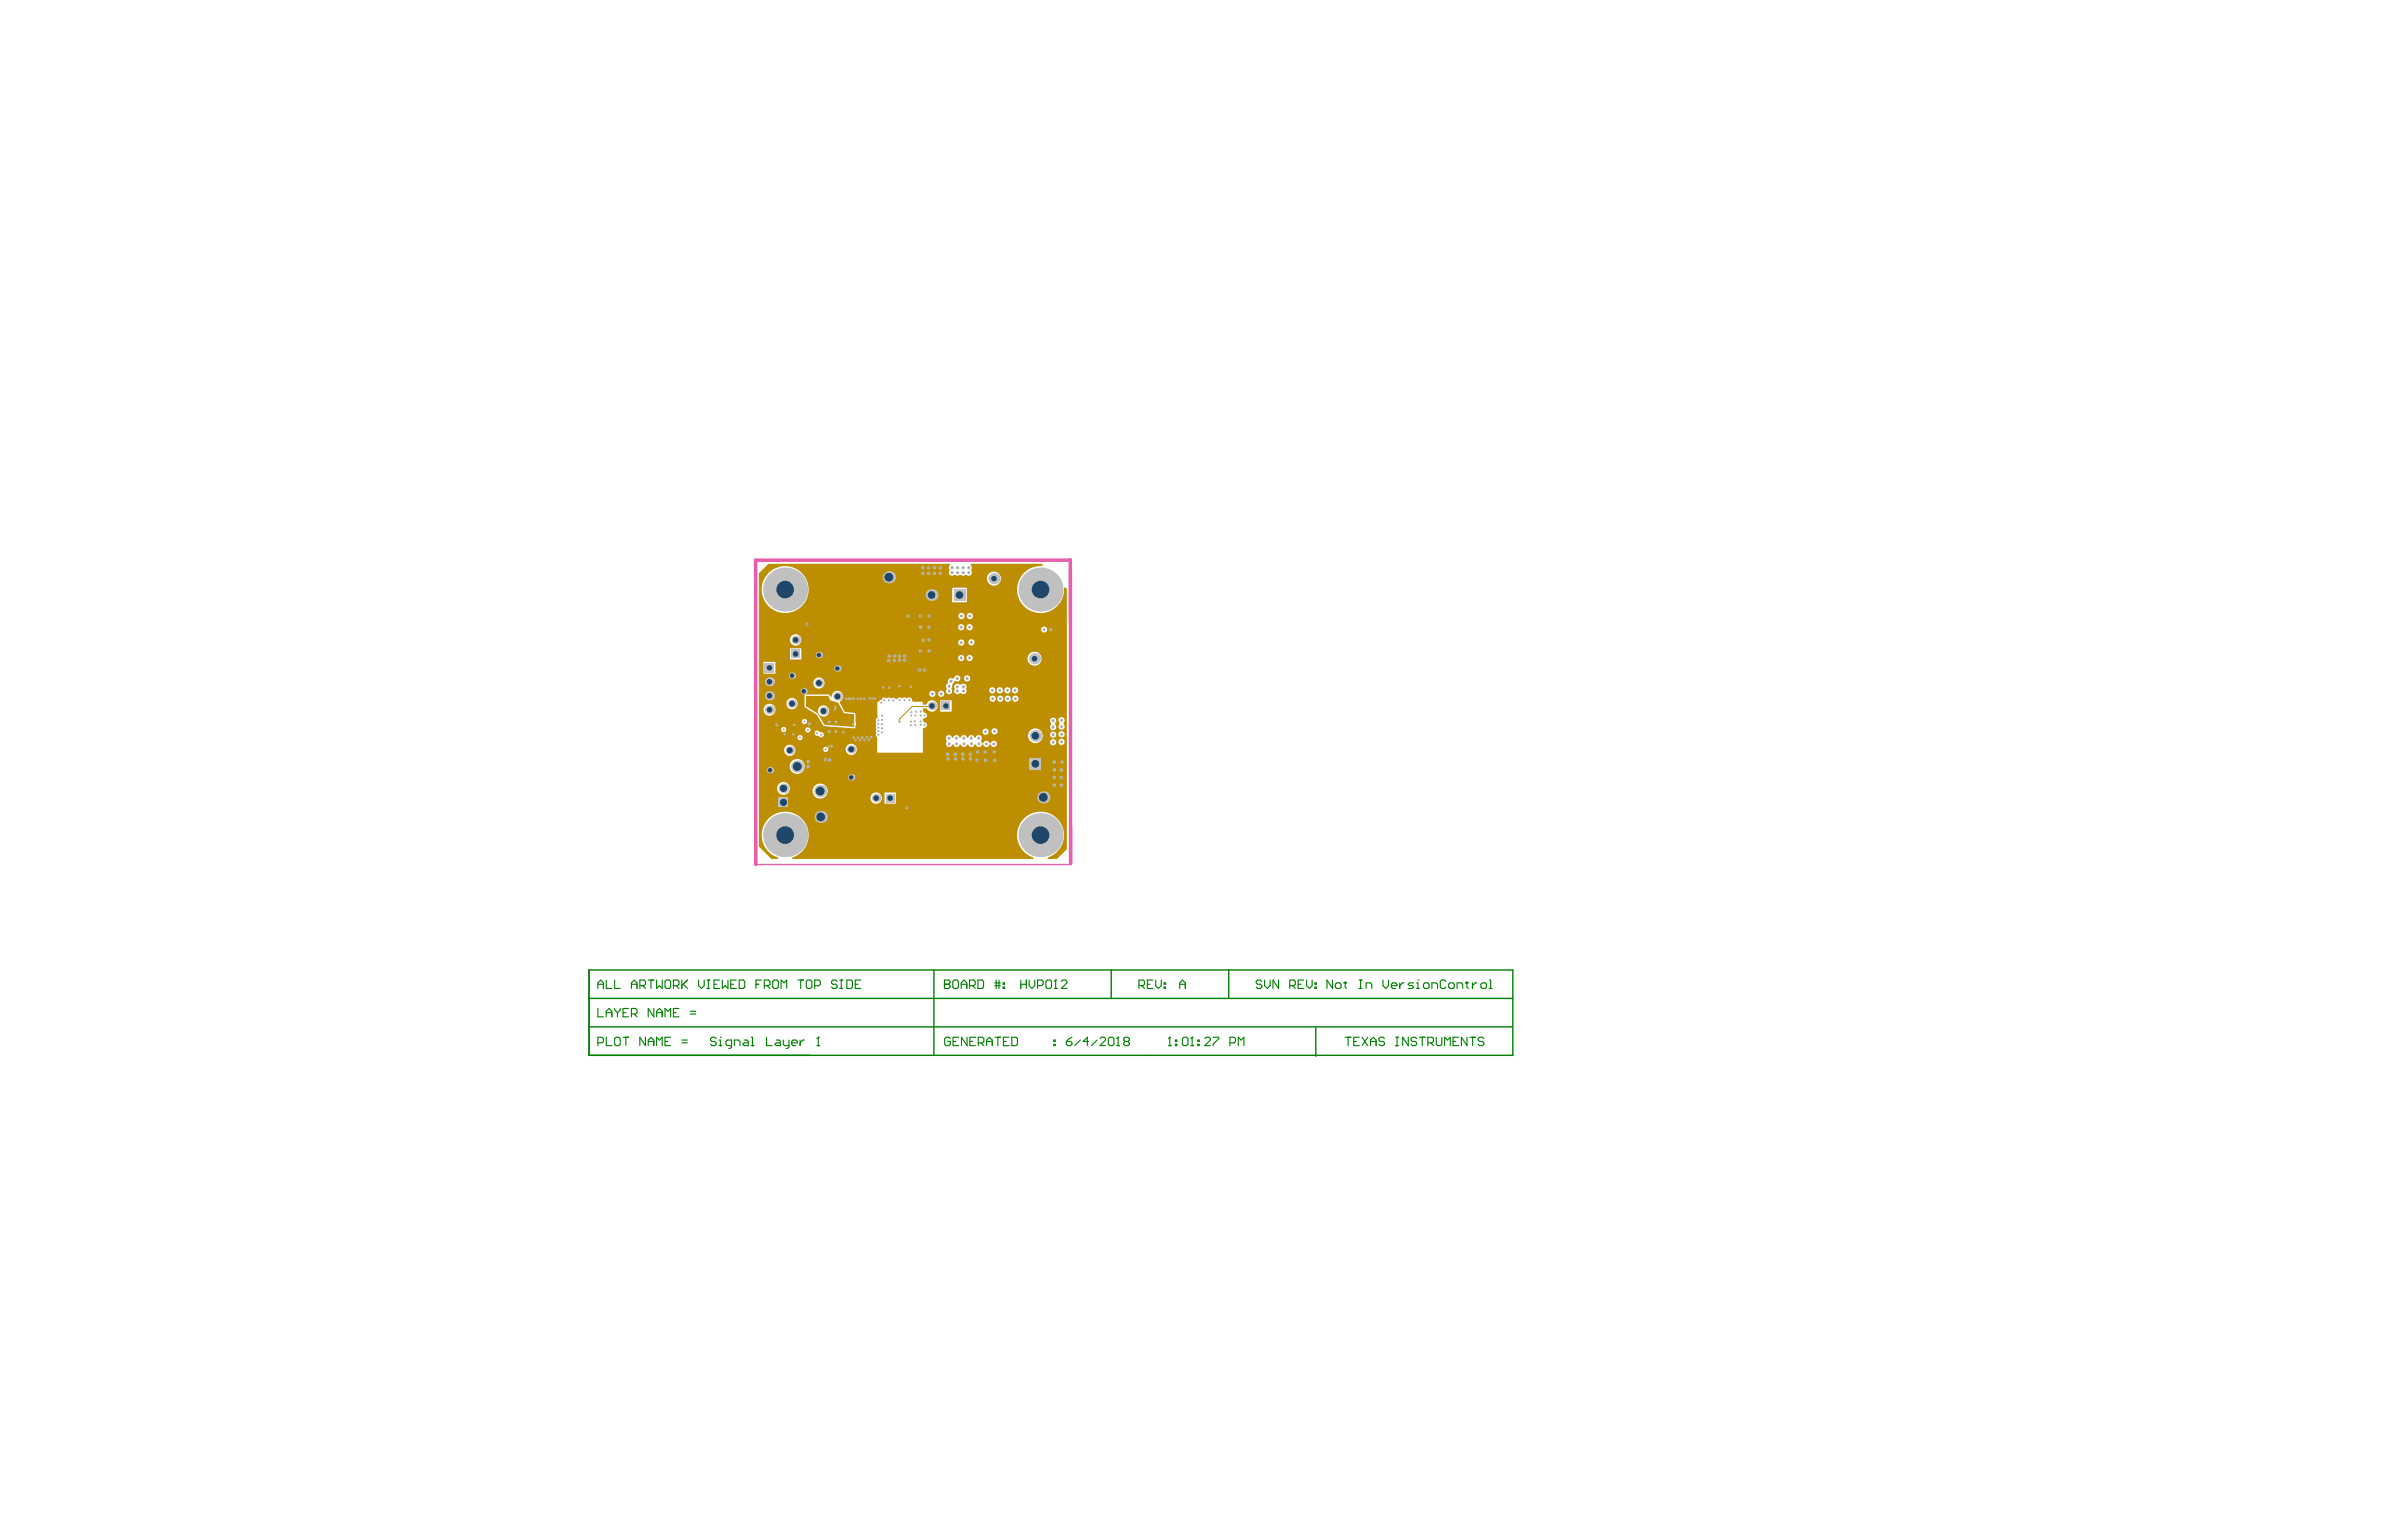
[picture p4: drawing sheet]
<svg xmlns="http://www.w3.org/2000/svg" width="432mm" height="279mm" viewBox="0 0 432 279" stroke-linecap="round" stroke-linejoin="round" font-family="sans-serif">
<path d="M194.1 156.6l-.1-55.1-57 .1v55.2" fill="none" stroke="#e85dac" stroke-width=".63"/>
<path d="M137 156.8h56.7" fill="none" stroke="#e85dac" stroke-width=".25"/>
<path d="M106.8 175.9h167.4v15.4h-167.4zM169.3 175.9v15.4M201.4 175.9v5.1M222.7 175.9v5.1M106.8 186.2h167.4M106.8 181h167.4M238.5 186.4v5.1" fill="none" stroke="#008000" stroke-width=".25"/>
<g fill="none" stroke="#008000" stroke-width=".2">
<path d="M108.4 178.5h1M108.4 179.2v-1l.5-.5 .5 .5v1M109.9 177.7v1.5h1M111.4 177.7v1.5h1M114.5 178.5h1M114.5 179.2v-1l.5-.5 .5 .5v1M116 178.7h.7l.3-.2v-.5l-.3-.3h-.7v1.5M116.5 178.7l.5 .5M117.5 177.7h1M118 177.7v1.5M119 177.7v1.5l.5-.5 .5 .5v-1.5M120.8 177.7h.5l.3 .3v1l-.3 .2h-.5l-.2-.2v-1z"/>
<path d="M122.1 178.7h.7l.3-.2v-.5l-.3-.3h-.7v1.5M122.6 178.7l.5 .5M123.6 177.7v1.5M123.8 178.5l.8 .7M124.6 177.7l-1 1M126.6 177.7v1l.5 .5 .6-.5v-1M128.2 179.2h.5M128.2 177.7h.5M128.4 177.7v1.5M129.4 178.5h.5M130.4 177.7h-1v1.5h1M130.9 177.7v1.5l.6-.5 .5 .5v-1.5"/>
<path d="M132.5 178.5h.5M133.5 177.7h-1v1.5h1M134 177.7h.8l.2 .3v1l-.2 .2h-.8zM137 178.5h.5M138 177.7h-1v1.5M138.6 178.7h.7l.3-.2v-.5l-.3-.3h-.7v1.5M139.1 178.7l.5 .5M140.3 177.7h.5l.3 .3v1l-.3 .2h-.5l-.2-.2v-1zM141.6 179.2v-1.5l.5 .5 .5-.5v1.5M144.6 177.7h1.1M145.1 177.7v1.5M146.2 178l.2-.3h.5l.3 .3v1l-.3 .2h-.5l-.2-.2z"/>
<path d="M147.7 178.7h.7l.3-.2v-.5l-.3-.3h-.7v1.5M151.7 178l-.2-.3h-.5l-.3 .3v.2l.3 .3h.5l.2 .2v.3l-.2 .2h-.5l-.3-.2M152.2 179.2h.6M152.2 177.7h.6M152.5 177.7v1.5M153.5 177.7h.8l.2 .3v1l-.2 .2h-.8zM155 178.5h.5M156.1 177.7h-1.1v1.5h1.1M171.2 178.5h.1M171.2 177.7h.8l.2 .3v.2l-.2 .3 .2 .2v.3l-.2 .2h-.8zM171.2 178.5h.8M172.7 178l.3-.3h.5l.2 .3v1l-.2 .2h-.5l-.3-.2z"/>
<path d="M174.2 178.5h1.1M174.2 179.2v-1l.5-.5 .6 .5v1M175.8 178.7h.7l.3-.2v-.5l-.3-.3h-.7v1.5M176.3 178.7l.5 .5M177.3 177.7h.7l.3 .3v1l-.3 .2h-.7zM180.3 178.2h1M180.3 178.7h1M180.6 177.7v1.5M181.1 177.7v1.5M181.9 179h.2v.2h-.2zM181.9 178.2h.2v.3h-.2zM185 178.5h1.1"/>
<path d="M185 177.7v1.5M186.1 177.7v1.5M186.6 177.7v1l.5 .5 .5-.5v-1M188.1 178.7h.7l.3-.2v-.5l-.3-.3h-.7v1.5M189.6 178l.3-.3h.5l.2 .3v1l-.2 .2h-.5l-.3-.2zM191.1 179.2h.5M191.4 177.7h.1M191.4 177.7v1.5M191.4 177.7l-.3 .3M192.4 178l.2-.3h.6l.2 .3v.2l-1 1h1M206.5 178.7h.7l.3-.2v-.5l-.3-.3h-.7v1.5M207 178.7l.5 .5"/>
<path d="M208 178.5h.5M209 177.7h-1v1.5h1M209.5 177.7v1l.5 .5 .5-.5v-1M211 179h.3v.2h-.3zM211 178.2h.3v.3h-.3zM213.9 179.2v-1l.5-.5 .5 .5v1M213.9 178.5h1M228.7 178l-.2-.3h-.5l-.3 .3v.2l.3 .3h.5l.2 .2v.3l-.2 .2h-.5l-.3-.2M229.2 177.7v1l.5 .5 .6-.5v-1M231.8 177.7v1.5l-1-1.5v1.5M233.8 178.7h.8l.2-.2v-.5l-.2-.3h-.8v1.5M234.3 178.7l.5 .5"/>
<path d="M235.3 178.5h.5M236.3 177.7h-1v1.5h1M236.8 177.7v1l.6 .5 .5-.5v-1M238.4 179h.2v.2h-.2zM238.4 178.2h.2v.3h-.2zM241.6 177.7v1.5l-1-1.5v1.5M242.3 178.2h.5l.3 .3v.5l-.3 .2h-.5l-.2-.2v-.5zM243.6 178.2h.5M243.8 178v1l.3 .2M246.4 179.2h.5M246.4 177.7h.5M246.6 177.7v1.5"/>
<path d="M247.7 179.2v-1h.7l.3 .3v.7M250.7 177.7v1l.5 .5 .5-.5v-1M252.2 178.7h1v-.2l-.2-.3h-.5l-.3 .3v.5l.3 .2h.5M253.7 178.2v1M254.5 178.2h-.3l-.5 .5M256.3 178.2h-.8l-.2 .3 .2 .2h.5l.3 .3-.3 .2h-.7M256.8 179.2h.5M256.8 178.2h.2v1M257 177.7h.1M258.3 178.2h.5l.3 .3v.5l-.3 .2h-.5l-.3-.2v-.5zM259.6 179.2v-1h.7l.3 .3v.7M262.1 178l-.2-.3h-.6l-.2 .3v1l.2 .2h.6l.2-.2"/>
<path d="M262.9 178.2h.5l.2 .3v.5l-.2 .2h-.5l-.3-.2v-.5zM264.1 179.2v-1h.8l.3 .3v.7M265.7 178.2h.5M265.9 178v1l.3 .2M266.9 178.2v1M267.7 178.2h-.3l-.5 .5M268.7 178.2h.5l.3 .3v.5l-.3 .2h-.5l-.3-.2v-.5zM270 179.2h.5M270 177.7h.2v1.5M108.4 182.8v1.6h1M108.4 189.1h.7l.3-.3v-.5l-.3-.2h-.7v1.5M109.9 184.4v-1l.5-.6 .5 .6v1"/>
<path d="M109.9 188.1v1.5h1M109.9 183.6h1M111.4 188.3l.3-.2h.5l.2 .2v1l-.2 .3h-.5l-.3-.3zM111.4 182.8v.3l.5 .5M111.9 183.6v.8M112.4 182.8v.3l-.5 .5M112.9 188.1h1.1M112.9 183.6h.6M113.5 188.1v1.5M114 182.8h-1.1v1.6h1.1M114.5 183.9h.7l.3-.3v-.5l-.3-.3h-.7v1.6M115 183.9l.5 .5"/>
<path d="M117 188.1v1.5l-1-1.5v1.5M117.5 189.6v-1l.5-.5 .5 .5v1M117.5 188.8h1M118.5 182.8v1.6l-1-1.6v1.6M119 184.4v-1l.5-.6 .5 .6v1M119 189.6v-1.5l.5 .5 .5-.5v1.5M119 183.6h1M120.6 188.8h.5M120.6 184.4v-1.6l.5 .6 .5-.6v1.6M121.6 188.1h-1v1.5h1M122.1 183.6h.5M123.1 182.8h-1v1.6h1"/>
<path d="M123.6 189.1h1M123.6 188.6h1M125.1 183.9h1M125.1 183.4h1M129.8 188.3l-.2-.2h-.5l-.3 .2v.3l.3 .2h.5l.2 .3v.2l-.2 .3h-.5l-.3-.3M130.3 189.6h.5M130.3 188.6h.3v1M130.6 188.1h.1M132.6 189.6h-.7l-.3-.3v-.5l.3-.2h.7v1.2l-.2 .3h-.3M133.1 189.6v-1h.8l.2 .2v.8M134.9 188.6h.5l.3 .2v.8h-.8l-.3-.3 .3-.2h.8M136.2 188.1h.2v1.5"/>
<path d="M136.2 189.6h.5M139 188.1v1.5h1M140.7 188.6h.5l.3 .2v.8h-.8l-.2-.3 .2-.2h.8M142 188.6v.7l.3 .3h.7M143 188.6v1.2l-.2 .3h-.3M143.5 189.1h1v-.3l-.2-.2h-.5l-.3 .2v.5l.3 .3h.5M145 188.6v1M145.8 188.6h-.3l-.5 .5M148.1 189.6h.5M148.3 188.1h.1M148.3 188.1v1.5M148.3 188.1l-.2 .2"/>
<path d="M172.3 188.3l-.3-.2h-.5l-.2 .2v1l.2 .3h.5l.3-.3v-.5h-.5M172.8 188.8h.5M173.8 188.1h-1v1.5h1M175.3 188.1v1.5l-1-1.5v1.5M175.8 188.8h.5M176.8 188.1h-1v1.5h1M177.3 189.1h.8l.3-.3v-.5l-.3-.2h-.8v1.5M177.8 189.1l.6 .5M178.9 188.8h1M178.9 189.6v-1l.5-.5 .5 .5v1M180.4 188.1h1M180.9 188.1v1.5"/>
<path d="M181.9 188.8h.5M182.9 188.1h-1v1.5h1M183.4 188.1h.8l.2 .2v1l-.2 .3h-.8zM191 189.3h.3v.3h-.3zM191 188.6h.3v.2h-.3zM193.3 188.8h.8l.2 .3v.2l-.2 .3h-.5l-.3-.3zM194.3 188.1l-.5 .2-.5 .5M195.8 188.6l-1 1M197.4 188.8h-1.1l.8-.7v1.5M198.9 188.6l-1 1M199.4 188.3l.2-.2h.6l.2 .2v.3l-1 1h1M200.9 188.3l.3-.2h.5l.2 .2v1l-.2 .3h-.5l-.3-.3z"/>
<path d="M202.4 189.6h.5M202.7 188.1h.1M202.7 188.1v1.5M202.7 188.1l-.3 .2M204 188.8l-.3-.2v-.3l.3-.2h.5l.2 .2v.3l-.2 .2M204 188.8l-.3 .3v.2l.3 .3h.5l.2-.3v-.2l-.2-.3M204 188.8h.5M211.8 189.6h.5M212.1 188.1h.1M212.1 188.1v1.5M212.1 188.1l-.3 .2M213.1 189.3h.2v.3h-.2z"/>
<path d="M213.1 188.6h.2v.2h-.2zM214.3 188.3l.3-.2h.5l.2 .2v1l-.2 .3h-.5l-.3-.3zM215.9 189.6h.5M216.1 188.1h.1M216.1 188.1v1.5M216.1 188.1l-.2 .2M217.1 189.3h.3v.3h-.3zM217.1 188.6h.3v.2h-.3zM218.4 188.3l.2-.2h.6l.2 .2v.3l-1 1h1M219.9 188.1h1v.2l-1 1v.3M223 189.1h.7l.3-.3v-.5l-.3-.2h-.7v1.5M224.5 189.6v-1.5l.5 .5 .5-.5v1.5"/>
<path d="M243.9 188.1h1M244.4 188.1v1.5M245.4 188.8h.5M246.4 188.1h-1v1.5h1M246.9 188.1l1 1.5M247.9 188.1l-1 1.5M248.4 188.8h1.1M248.4 189.6v-1l.5-.5 .6 .5v1M251 188.3l-.3-.2h-.5l-.2 .2v.3l.2 .2h.5l.3 .3v.2l-.3 .3h-.5l-.2-.3M253 188.1h.5M253 189.6h.5M253.3 188.1v1.5"/>
<path d="M255.3 188.1v1.5l-1-1.5v1.5M256.8 188.3l-.2-.2h-.6l-.2 .2v.3l.2 .2h.6l.2 .3v.2l-.2 .3h-.6l-.2-.3M257.3 188.1h1M257.8 188.1v1.5M258.8 189.1h.8l.3-.3v-.5l-.3-.2h-.8v1.5M259.3 189.1l.6 .5M260.4 188.1v1.2l.2 .3h.5l.3-.3v-1.2M261.9 189.6v-1.5l.5 .5 .5-.5v1.5M263.4 188.8h.5M264.4 188.1h-1v1.5h1M265.9 188.1v1.5l-1-1.5v1.5M266.4 188.1h1.1"/>
<path d="M267 188.1v1.5M269 188.3l-.3-.2h-.5l-.2 .2v.3l.2 .2h.5l.3 .3v.2l-.3 .3h-.5l-.2-.3"/>
</g>
<g fill="#bc8e00">
<path d="M146.1 126.2h4.1l.3 .8 1.4 .4 1.1 1.9 1.8 .2v2.3l-5.3-.4-1.3-2-2.1-1.3zM148.3 128.9a1.02 1.02 0 0 0 2 0 1.02 1.02 0 0 0-2 0z"/>
<path d="M139.3 102.2h32.9v.3a.67 .67 0 0 0 0 .9 .57 .57 0 0 0 0 .8 .57 .57 0 0 0 .8 0h.2a.57 .57 0 0 0 .8 0h.2a.57 .57 0 0 0 .8 0h.2a.6 .6 0 0 0 .9 0 .6 .6 0 0 0-.1-.9 .56 .56 0 0 0-.1-.8l.1-.3h12.9l.1 .2-.1 .3a4.3 4.3 0 0 0-4.5 4.1 4.3 4.3 0 0 0 4.3 4.4 4.3 4.3 0 0 0 4.2-4.6l.2-.1 .3 .3v47.2l-1.8 1.7h-1.7v-.2a4.3 4.3 0 0 0 2.2-6.6 4.3 4.3 0 0 0-6.9 0 4.3 4.3 0 0 0 2.2 6.6l-.1 .2h-43.7v-.2a4.3 4.3 0 0 0 2.2-6.6 4.3 4.3 0 0 0-6.9 0 4.3 4.3 0 0 0 2.2 6.6l-.1 .2h-1.2l-2.2-2.2v-49.5zM178.9 104.9a1.3 1.3 0 0 0 2.6 0 1.3 1.3 0 0 0-2.6 0zM172.6 106.6v2.6h2.7v-2.6zM138.1 106.9a4.3 4.3 0 0 0 8.5 0 4.3 4.3 0 0 0-8.5 0zM175.2 111.7a.6 .6 0 0 0 1.2 0 .6 .6 0 0 0-1.2 0zM173.7 111.7a.6 .6 0 0 0 1.2 0 .6 .6 0 0 0-1.2 0zM175.2 113.7a.57 .57 0 0 0 1.1 0 .57 .57 0 0 0-1.1 0zM173.7 113.7a.57 .57 0 0 0 1.1 0 .57 .57 0 0 0-1.1 0zM188.7 114.2a.55 .55 0 0 0 1.1 0 .55 .55 0 0 0-1.1 0zM175.5 116.5a.6 .6 0 0 0 1.2 0 .6 .6 0 0 0-1.2 0zM143.2 116a1.05 1.05 0 0 0 2.1 0 1.05 1.05 0 0 0-2.1 0zM173.7 116.5a.57 .57 0 0 0 1.1 0 .57 .57 0 0 0-1.1 0zM143.2 117.5v2.1h2.1v-2.1zM175.2 119.3a.57 .57 0 0 0 1.1 0 .57 .57 0 0 0-1.1 0zM173.7 119.3a.57 .57 0 0 0 1.1 0 .57 .57 0 0 0-1.1 0zM186.3 119.4a1.28 1.28 0 0 0 2.5 0 1.28 1.28 0 0 0-2.5 0zM138.4 120v2.2h2.2v-2.2zM172 123.1l-.1 .6-.4 .7 .1 .5a.59 .59 0 0 0 .1 .9 .59 .59 0 0 0 .9-.1 .59 .59 0 0 0-.1-.9l.1-.6 .5-.7a.59 .59 0 0 0 .9-.1 .59 .59 0 0 0-.2-.9 .59 .59 0 0 0-.8 .5l-.3 .1a.54 .54 0 0 0-.7 0zM174.7 123a.6 .6 0 0 0 1.2 0 .6 .6 0 0 0-1.2 0zM147.4 123.8a1.05 1.05 0 0 0 2.1 0 1.05 1.05 0 0 0-2.1 0zM183.4 125.2a.6 .6 0 0 0 1.2 0 .6 .6 0 0 0-1.2 0zM182.1 125.2a.57 .57 0 0 0 1.1 0 .57 .57 0 0 0-1.1 0zM180.7 125.2a.57 .57 0 0 0 1.1 0 .57 .57 0 0 0-1.1 0zM179.3 125.2a.57 .57 0 0 0 1.1 0 .57 .57 0 0 0-1.1 0zM173.1 124.1a.56 .56 0 0 0 0 .8 .57 .57 0 0 0 0 .8 .57 .57 0 0 0 .8 0h.3a.57 .57 0 0 0 .8 0 .57 .57 0 0 0 .1-.8 .57 .57 0 0 0-.1-.8 .57 .57 0 0 0-.8 0h-.3a.57 .57 0 0 0-.8 0zM145.9 126v2.2l2.1 1.4 1.3 2 5.6 .5 .2-.2 .1-.7-.1-1.8-.2-.2-1.8-.1-.8-1.6v-.3a1.03 1.03 0 0 0 0-1.8 1.03 1.03 0 0 0-1.5 .9l-.3 .1-.1-.4-.2-.1zM170 125.8a.6 .6 0 0 0 1.2 0 .6 .6 0 0 0-1.2 0zM168.4 125.8a.6 .6 0 0 0 1.2 0 .6 .6 0 0 0-1.2 0zM159 127.2v3a.47 .47 0 0 0-.1 .7l-.2 .3a.5 .5 0 0 1 0 .7l.2 1a.46 .46 0 0 0 .1 .7l.1 2.9h8.2v-4.4l.2-.2a.48 .48 0 0 0 .6-.4 .48 .48 0 0 0-.5-.5l-.3-.5v-.1l.2-.2a.48 .48 0 0 0 .6-.5 .48 .48 0 0 0-.5-.4l-.2-.3-.1-.6h.7a1.03 1.03 0 0 0 1.6 .4 1.03 1.03 0 0 0-.1-1.7 1.03 1.03 0 0 0-1.6 .7h-.6l-.1-.6h-1.7l-.2-.3a.48 .48 0 0 0-.3-.4 .48 .48 0 0 0-.5 .1l-.5-.2-.4 .2-.3-.1a.47 .47 0 0 0-.7 .3h-.2l-.1-.2a.62 .62 0 0 0-.8 0 .68 .68 0 0 0-.9 0 .48 .48 0 0 0-.5-.1 .48 .48 0 0 0-.3 .4zM183.5 126.7a.57 .57 0 0 0 1.1 0 .57 .57 0 0 0-1.1 0zM182.1 126.7a.6 .6 0 0 0 1.2 0 .6 .6 0 0 0-1.2 0zM180.8 126.7a.57 .57 0 0 0 1.1 0 .57 .57 0 0 0-1.1 0zM179.4 126.7a.57 .57 0 0 0 1.1 0 .57 .57 0 0 0-1.1 0zM142.6 127.6a1.02 1.02 0 0 0 2 0 1.02 1.02 0 0 0-2 0zM170.5 127v2h2v-2zM138.4 128.7a1.1 1.1 0 0 0 2.2 0 1.1 1.1 0 0 0-2.2 0zM145.4 130.8a.48 .48 0 0 0 .9 0 .48 .48 0 0 0-.9 0zM192 130.2a.56 .56 0 0 0 .1 .8v.3a.56 .56 0 0 0-.1 .9 .56 .56 0 0 0 .8 0 .56 .56 0 0 0 0-.9v-.3a.57 .57 0 0 0 0-.8 .57 .57 0 0 0-.8 0zM190.5 130.3a.56 .56 0 0 0 0 .8v.3a.56 .56 0 0 0 0 .8 .56 .56 0 0 0 .8 0 .56 .56 0 0 0 0-.8v-.3a.57 .57 0 0 0 0-.8 .57 .57 0 0 0-.8 0zM141.6 132.3a.48 .48 0 0 0 .9 0 .48 .48 0 0 0-.9 0zM146 132.3a.48 .48 0 0 0 .9 0 .48 .48 0 0 0-.9 0zM179.7 132.6a.6 .6 0 0 0 1.2 0 .6 .6 0 0 0-1.2 0zM178.1 132.7a.57 .57 0 0 0 1.1 0 .57 .57 0 0 0-1.1 0zM191.9 133.1a.57 .57 0 0 0 1.1 0 .57 .57 0 0 0-1.1 0zM147.8 132.6a.53 .53 0 0 0 0 .7 .53 .53 0 0 0 .6 .1 .48 .48 0 0 0 .9 .1 .48 .48 0 0 0-.5-.7l-.2-.1a.48 .48 0 0 0-.8-.1zM171.6 133.4a.57 .57 0 0 0 0 .8v.3a.56 .56 0 0 0 .2 .9 .56 .56 0 0 0 .8-.4h.3a.56 .56 0 0 0 .5 .5 .56 .56 0 0 0 .5-.5h.3a.56 .56 0 0 0 .6 .5 .56 .56 0 0 0 .5-.5h.3a.56 .56 0 0 0 .5 .5 .56 .56 0 0 0 .6-.5h.2a.56 .56 0 0 0 .6 .5 .56 .56 0 0 0 .5-.5h.3a.56 .56 0 0 0 .5 .5 .56 .56 0 0 0 .6-.5h.2a.56 .56 0 0 0 .9 .4 .56 .56 0 0 0 0-1 .56 .56 0 0 0-.9 .4h-.2a.56 .56 0 0 0-.6-.5 .56 .56 0 0 0-.5 .5h-.3l-.2-.6a.56 .56 0 0 0-.1-.9 .56 .56 0 0 0-.8 .4h-.3a.56 .56 0 0 0-.5-.4 .56 .56 0 0 0-.6 .4h-.2a.56 .56 0 0 0-.6-.4 .56 .56 0 0 0-.5 .4h-.3a.56 .56 0 0 0-.5-.4 .56 .56 0 0 0-.6 .4h-.2l-.1-.1a.57 .57 0 0 0-.9-.2zM190.3 133.2a.6 .6 0 0 0 1.2 0 .6 .6 0 0 0-1.2 0zM144.5 133.7a.5 .5 0 0 0 1 0 .5 .5 0 0 0-1 0zM186.3 133.4a1.35 1.35 0 0 0 2.7 0 1.35 1.35 0 0 0-2.7 0zM191.9 134.5a.57 .57 0 0 0 1.1 0 .57 .57 0 0 0-1.1 0zM190.3 134.6a.6 .6 0 0 0 1.2 0 .6 .6 0 0 0-1.2 0zM149.2 135.9a.5 .5 0 0 0 1 0 .5 .5 0 0 0-1 0zM153.3 135.9a1.02 1.02 0 0 0 2 0 1.02 1.02 0 0 0-2 0zM142.1 136.1a1.05 1.05 0 0 0 2.1 0 1.05 1.05 0 0 0-2.1 0zM143.1 139a1.4 1.4 0 0 0 2.8 0 1.4 1.4 0 0 0-2.8 0zM140.9 143a1.16 1.16 0 0 0 2.3 0 1.16 1.16 0 0 0-2.3 0zM147.3 143.4a1.37 1.37 0 0 0 2.7 0 1.37 1.37 0 0 0-2.7 0zM160.3 143.7v2h2.1v-2zM157.8 144.7a1.05 1.05 0 0 0 2.1 0 1.05 1.05 0 0 0-2.1 0z"/>
</g>
<path d="M168.9 128.1h-3.6l-2.3 2.3v.3l.2 .2" fill="none" stroke="#bc8e00" stroke-width=".18"/>
<circle cx="189.3" cy="114.2" r=".28" fill="#c0c0c0"/>
<circle cx="189.3" cy="114.2" r=".15" fill="#a6968d"/>
<circle cx="159.9" cy="129.8" r=".22" fill="#c0c0c0"/>
<circle cx="159.9" cy="129.8" r=".09" fill="#a6968d"/>
<circle cx="154.8" cy="133.7" r=".22" fill="#c0c0c0"/>
<circle cx="154.8" cy="133.7" r=".09" fill="#a6968d"/>
<circle cx="155.5" cy="133.7" r=".22" fill="#c0c0c0"/>
<circle cx="155.5" cy="133.7" r=".09" fill="#a6968d"/>
<circle cx="156.1" cy="126.7" r=".22" fill="#c0c0c0"/>
<circle cx="156.1" cy="126.7" r=".09" fill="#a6968d"/>
<circle cx="155.5" cy="126.7" r=".22" fill="#c0c0c0"/>
<circle cx="155.5" cy="126.7" r=".09" fill="#a6968d"/>
<circle cx="153.4" cy="126.7" r=".22" fill="#c0c0c0"/>
<circle cx="153.4" cy="126.7" r=".09" fill="#a6968d"/>
<circle cx="145" cy="133.7" r=".22" fill="#c0c0c0"/>
<circle cx="145" cy="133.7" r=".09" fill="#a6968d"/>
<circle cx="158.6" cy="126.6" r=".22" fill="#c0c0c0"/>
<circle cx="158.6" cy="126.6" r=".09" fill="#a6968d"/>
<circle cx="153.8" cy="126.7" r=".22" fill="#c0c0c0"/>
<circle cx="153.8" cy="126.7" r=".09" fill="#a6968d"/>
<circle cx="154.3" cy="126.7" r=".22" fill="#c0c0c0"/>
<circle cx="154.3" cy="126.7" r=".09" fill="#a6968d"/>
<circle cx="154.8" cy="126.7" r=".22" fill="#c0c0c0"/>
<circle cx="154.8" cy="126.7" r=".09" fill="#a6968d"/>
<circle cx="163.1" cy="130.9" r=".22" fill="#c0c0c0"/>
<circle cx="163.1" cy="130.9" r=".09" fill="#a6968d"/>
<circle cx="159.7" cy="127.4" r=".22" fill="#c0c0c0"/>
<circle cx="159.7" cy="127.4" r=".09" fill="#a6968d"/>
<circle cx="167.6" cy="129.7" r=".22" fill="#c0c0c0"/>
<circle cx="167.6" cy="129.7" r=".09" fill="#a6968d"/>
<circle cx="167.6" cy="131.5" r=".22" fill="#c0c0c0"/>
<circle cx="167.6" cy="131.5" r=".09" fill="#a6968d"/>
<circle cx="166" cy="129" r=".22" fill="#c0c0c0"/>
<circle cx="166" cy="129" r=".09" fill="#a6968d"/>
<circle cx="166.9" cy="129" r=".22" fill="#c0c0c0"/>
<circle cx="166.9" cy="129" r=".09" fill="#a6968d"/>
<circle cx="166.9" cy="129.7" r=".22" fill="#c0c0c0"/>
<circle cx="166.9" cy="129.7" r=".09" fill="#a6968d"/>
<circle cx="165.1" cy="131.5" r=".22" fill="#c0c0c0"/>
<circle cx="165.1" cy="131.5" r=".09" fill="#a6968d"/>
<circle cx="165.2" cy="129.7" r=".22" fill="#c0c0c0"/>
<circle cx="165.2" cy="129.7" r=".09" fill="#a6968d"/>
<circle cx="165.9" cy="129.7" r=".22" fill="#c0c0c0"/>
<circle cx="165.9" cy="129.7" r=".09" fill="#a6968d"/>
<circle cx="165.8" cy="130.8" r=".22" fill="#c0c0c0"/>
<circle cx="165.8" cy="130.8" r=".09" fill="#a6968d"/>
<circle cx="165.9" cy="131.5" r=".22" fill="#c0c0c0"/>
<circle cx="165.9" cy="131.5" r=".09" fill="#a6968d"/>
<circle cx="166.9" cy="130.8" r=".22" fill="#c0c0c0"/>
<circle cx="166.9" cy="130.8" r=".09" fill="#a6968d"/>
<circle cx="165.2" cy="129.2" r=".22" fill="#c0c0c0"/>
<circle cx="165.2" cy="129.2" r=".09" fill="#a6968d"/>
<circle cx="165.1" cy="130.8" r=".22" fill="#c0c0c0"/>
<circle cx="165.1" cy="130.8" r=".09" fill="#a6968d"/>
<circle cx="172.4" cy="123.5" r=".3" fill="#c0c0c0"/>
<circle cx="172.4" cy="123.5" r=".15" fill="#a6968d"/>
<circle cx="167.6" cy="121.5" r=".3" fill="#c0c0c0"/>
<circle cx="167.6" cy="121.5" r=".15" fill="#a6968d"/>
<circle cx="166.7" cy="121.5" r=".3" fill="#c0c0c0"/>
<circle cx="166.7" cy="121.5" r=".15" fill="#a6968d"/>
<circle cx="161.2" cy="124.7" r=".22" fill="#c0c0c0"/>
<circle cx="161.2" cy="124.7" r=".09" fill="#a6968d"/>
<circle cx="140.8" cy="131.4" r=".28" fill="#c0c0c0"/>
<circle cx="140.8" cy="131.4" r=".15" fill="#a6968d"/>
<circle cx="142.1" cy="132.3" r=".22" fill="#c0c0c0"/>
<circle cx="142.1" cy="132.3" r=".09" fill="#a6968d"/>
<circle cx="150.8" cy="135.3" r=".22" fill="#c0c0c0"/>
<circle cx="150.8" cy="135.3" r=".09" fill="#a6968d"/>
<circle cx="150.3" cy="135.3" r=".22" fill="#c0c0c0"/>
<circle cx="150.3" cy="135.3" r=".09" fill="#a6968d"/>
<circle cx="151.4" cy="128.6" r=".22" fill="#c0c0c0"/>
<circle cx="151.4" cy="128.6" r=".09" fill="#a6968d"/>
<circle cx="144" cy="131.4" r=".22" fill="#c0c0c0"/>
<circle cx="144" cy="131.4" r=".09" fill="#a6968d"/>
<circle cx="143.8" cy="133.2" r=".22" fill="#c0c0c0"/>
<circle cx="143.8" cy="133.2" r=".09" fill="#a6968d"/>
<circle cx="146.4" cy="132.3" r=".22" fill="#c0c0c0"/>
<circle cx="146.4" cy="132.3" r=".09" fill="#a6968d"/>
<circle cx="154.7" cy="131.2" r=".22" fill="#c0c0c0"/>
<circle cx="154.7" cy="131.2" r=".09" fill="#a6968d"/>
<circle cx="155.1" cy="134.2" r=".22" fill="#c0c0c0"/>
<circle cx="155.1" cy="134.2" r=".09" fill="#a6968d"/>
<circle cx="155.9" cy="134.2" r=".22" fill="#c0c0c0"/>
<circle cx="155.9" cy="134.2" r=".09" fill="#a6968d"/>
<circle cx="156.7" cy="134.2" r=".22" fill="#c0c0c0"/>
<circle cx="156.7" cy="134.2" r=".09" fill="#a6968d"/>
<circle cx="157.5" cy="134.1" r=".22" fill="#c0c0c0"/>
<circle cx="157.5" cy="134.1" r=".09" fill="#a6968d"/>
<circle cx="157.9" cy="133.7" r=".22" fill="#c0c0c0"/>
<circle cx="157.9" cy="133.7" r=".09" fill="#a6968d"/>
<circle cx="157.1" cy="133.7" r=".22" fill="#c0c0c0"/>
<circle cx="157.1" cy="133.7" r=".09" fill="#a6968d"/>
<circle cx="156.3" cy="133.7" r=".22" fill="#c0c0c0"/>
<circle cx="156.3" cy="133.7" r=".09" fill="#a6968d"/>
<circle cx="150.4" cy="137.8" r=".3" fill="#c0c0c0"/>
<circle cx="150.4" cy="137.8" r=".15" fill="#a6968d"/>
<circle cx="152.9" cy="132.8" r=".22" fill="#c0c0c0"/>
<circle cx="152.9" cy="132.8" r=".09" fill="#a6968d"/>
<circle cx="156.7" cy="126.7" r=".22" fill="#c0c0c0"/>
<circle cx="156.7" cy="126.7" r=".09" fill="#a6968d"/>
<circle cx="157.6" cy="126.6" r=".22" fill="#c0c0c0"/>
<circle cx="157.6" cy="126.6" r=".09" fill="#a6968d"/>
<circle cx="159.9" cy="130.5" r=".22" fill="#c0c0c0"/>
<circle cx="159.9" cy="130.5" r=".09" fill="#a6968d"/>
<circle cx="159.9" cy="131.3" r=".22" fill="#c0c0c0"/>
<circle cx="159.9" cy="131.3" r=".09" fill="#a6968d"/>
<circle cx="159.9" cy="132.8" r=".22" fill="#c0c0c0"/>
<circle cx="159.9" cy="132.8" r=".09" fill="#a6968d"/>
<circle cx="159.9" cy="132.1" r=".22" fill="#c0c0c0"/>
<circle cx="159.9" cy="132.1" r=".09" fill="#a6968d"/>
<circle cx="159.2" cy="132.6" r=".22" fill="#c0c0c0"/>
<circle cx="159.2" cy="132.6" r=".09" fill="#a6968d"/>
<circle cx="159.2" cy="133.2" r=".22" fill="#c0c0c0"/>
<circle cx="159.2" cy="133.2" r=".09" fill="#a6968d"/>
<circle cx="159.2" cy="131.9" r=".22" fill="#c0c0c0"/>
<circle cx="159.2" cy="131.9" r=".09" fill="#a6968d"/>
<circle cx="159.2" cy="131.2" r=".22" fill="#c0c0c0"/>
<circle cx="159.2" cy="131.2" r=".09" fill="#a6968d"/>
<circle cx="159.2" cy="130.6" r=".22" fill="#c0c0c0"/>
<circle cx="159.2" cy="130.6" r=".09" fill="#a6968d"/>
<circle cx="146.5" cy="139" r=".3" fill="#c0c0c0"/>
<circle cx="146.5" cy="139" r=".15" fill="#a6968d"/>
<circle cx="146.5" cy="138.1" r=".3" fill="#c0c0c0"/>
<circle cx="146.5" cy="138.1" r=".15" fill="#a6968d"/>
<circle cx="164" cy="119.7" r=".3" fill="#c0c0c0"/>
<circle cx="164" cy="119.7" r=".15" fill="#a6968d"/>
<circle cx="163.1" cy="119.7" r=".3" fill="#c0c0c0"/>
<circle cx="163.1" cy="119.7" r=".15" fill="#a6968d"/>
<circle cx="161.1" cy="119.8" r=".3" fill="#c0c0c0"/>
<circle cx="161.1" cy="119.8" r=".15" fill="#a6968d"/>
<circle cx="162.1" cy="119.8" r=".3" fill="#c0c0c0"/>
<circle cx="162.1" cy="119.8" r=".15" fill="#a6968d"/>
<circle cx="163.1" cy="119" r=".3" fill="#c0c0c0"/>
<circle cx="163.1" cy="119" r=".15" fill="#a6968d"/>
<circle cx="164" cy="119" r=".3" fill="#c0c0c0"/>
<circle cx="164" cy="119" r=".15" fill="#a6968d"/>
<circle cx="172.1" cy="124.4" r=".3" fill="#c0c0c0"/>
<circle cx="172.1" cy="124.4" r=".15" fill="#a6968d"/>
<circle cx="173.5" cy="123" r=".3" fill="#c0c0c0"/>
<circle cx="173.5" cy="123" r=".15" fill="#a6968d"/>
<circle cx="173.5" cy="124.5" r=".3" fill="#c0c0c0"/>
<circle cx="173.5" cy="124.5" r=".15" fill="#a6968d"/>
<circle cx="175.3" cy="123" r=".3" fill="#c0c0c0"/>
<circle cx="175.3" cy="123" r=".15" fill="#a6968d"/>
<circle cx="174.6" cy="124.5" r=".3" fill="#c0c0c0"/>
<circle cx="174.6" cy="124.5" r=".15" fill="#a6968d"/>
<circle cx="174.3" cy="111.7" r=".3" fill="#c0c0c0"/>
<circle cx="174.3" cy="111.7" r=".15" fill="#a6968d"/>
<circle cx="174.2" cy="113.7" r=".3" fill="#c0c0c0"/>
<circle cx="174.2" cy="113.7" r=".15" fill="#a6968d"/>
<circle cx="174.2" cy="116.5" r=".3" fill="#c0c0c0"/>
<circle cx="174.2" cy="116.5" r=".15" fill="#a6968d"/>
<circle cx="175.8" cy="113.7" r=".3" fill="#c0c0c0"/>
<circle cx="175.8" cy="113.7" r=".15" fill="#a6968d"/>
<circle cx="175.8" cy="111.7" r=".3" fill="#c0c0c0"/>
<circle cx="175.8" cy="111.7" r=".15" fill="#a6968d"/>
<circle cx="164.7" cy="111.7" r=".3" fill="#c0c0c0"/>
<circle cx="164.7" cy="111.7" r=".15" fill="#a6968d"/>
<circle cx="168.4" cy="111.7" r=".3" fill="#c0c0c0"/>
<circle cx="168.4" cy="111.7" r=".15" fill="#a6968d"/>
<circle cx="168.4" cy="113.7" r=".3" fill="#c0c0c0"/>
<circle cx="168.4" cy="113.7" r=".15" fill="#a6968d"/>
<circle cx="168.4" cy="116" r=".3" fill="#c0c0c0"/>
<circle cx="168.4" cy="116" r=".15" fill="#a6968d"/>
<circle cx="168.4" cy="118" r=".3" fill="#c0c0c0"/>
<circle cx="168.4" cy="118" r=".15" fill="#a6968d"/>
<circle cx="166.9" cy="118" r=".3" fill="#c0c0c0"/>
<circle cx="166.9" cy="118" r=".15" fill="#a6968d"/>
<circle cx="166.9" cy="113.7" r=".3" fill="#c0c0c0"/>
<circle cx="166.9" cy="113.7" r=".15" fill="#a6968d"/>
<circle cx="166.9" cy="111.7" r=".3" fill="#c0c0c0"/>
<circle cx="166.9" cy="111.7" r=".15" fill="#a6968d"/>
<circle cx="174.2" cy="119.3" r=".3" fill="#c0c0c0"/>
<circle cx="174.2" cy="119.3" r=".15" fill="#a6968d"/>
<circle cx="175.8" cy="119.3" r=".3" fill="#c0c0c0"/>
<circle cx="175.8" cy="119.3" r=".15" fill="#a6968d"/>
<circle cx="162.2" cy="119" r=".3" fill="#c0c0c0"/>
<circle cx="162.2" cy="119" r=".15" fill="#a6968d"/>
<circle cx="161.2" cy="119" r=".3" fill="#c0c0c0"/>
<circle cx="161.2" cy="119" r=".15" fill="#a6968d"/>
<circle cx="167.3" cy="104" r=".3" fill="#c0c0c0"/>
<circle cx="167.3" cy="104" r=".15" fill="#a6968d"/>
<circle cx="169.4" cy="104" r=".3" fill="#c0c0c0"/>
<circle cx="169.4" cy="104" r=".15" fill="#a6968d"/>
<circle cx="170.5" cy="104" r=".3" fill="#c0c0c0"/>
<circle cx="170.5" cy="104" r=".15" fill="#a6968d"/>
<circle cx="170.5" cy="102.9" r=".3" fill="#c0c0c0"/>
<circle cx="170.5" cy="102.9" r=".15" fill="#a6968d"/>
<circle cx="169.4" cy="102.9" r=".3" fill="#c0c0c0"/>
<circle cx="169.4" cy="102.9" r=".15" fill="#a6968d"/>
<circle cx="168.3" cy="102.9" r=".3" fill="#c0c0c0"/>
<circle cx="168.3" cy="102.9" r=".15" fill="#a6968d"/>
<circle cx="167.3" cy="102.9" r=".3" fill="#c0c0c0"/>
<circle cx="167.3" cy="102.9" r=".15" fill="#a6968d"/>
<circle cx="168.3" cy="104" r=".3" fill="#c0c0c0"/>
<circle cx="168.3" cy="104" r=".15" fill="#a6968d"/>
<circle cx="172.6" cy="102.9" r=".3" fill="#c0c0c0"/>
<circle cx="172.6" cy="102.9" r=".15" fill="#a6968d"/>
<circle cx="173.6" cy="102.9" r=".3" fill="#c0c0c0"/>
<circle cx="173.6" cy="102.9" r=".15" fill="#a6968d"/>
<circle cx="174.6" cy="102.9" r=".3" fill="#c0c0c0"/>
<circle cx="174.6" cy="102.9" r=".15" fill="#a6968d"/>
<circle cx="175.6" cy="102.9" r=".3" fill="#c0c0c0"/>
<circle cx="175.6" cy="102.9" r=".15" fill="#a6968d"/>
<circle cx="172.6" cy="103.8" r=".3" fill="#c0c0c0"/>
<circle cx="172.6" cy="103.8" r=".15" fill="#a6968d"/>
<circle cx="173.6" cy="103.8" r=".3" fill="#c0c0c0"/>
<circle cx="173.6" cy="103.8" r=".15" fill="#a6968d"/>
<circle cx="174.6" cy="103.8" r=".3" fill="#c0c0c0"/>
<circle cx="174.6" cy="103.8" r=".15" fill="#a6968d"/>
<circle cx="175.6" cy="103.8" r=".3" fill="#c0c0c0"/>
<circle cx="175.6" cy="103.8" r=".15" fill="#a6968d"/>
<circle cx="190.9" cy="131.8" r=".3" fill="#c0c0c0"/>
<circle cx="190.9" cy="131.8" r=".15" fill="#a6968d"/>
<circle cx="190.9" cy="133.2" r=".3" fill="#c0c0c0"/>
<circle cx="190.9" cy="133.2" r=".15" fill="#a6968d"/>
<circle cx="190.9" cy="134.6" r=".3" fill="#c0c0c0"/>
<circle cx="190.9" cy="134.6" r=".15" fill="#a6968d"/>
<circle cx="190.9" cy="130.7" r=".3" fill="#c0c0c0"/>
<circle cx="190.9" cy="130.7" r=".15" fill="#a6968d"/>
<circle cx="192.4" cy="131.8" r=".3" fill="#c0c0c0"/>
<circle cx="192.4" cy="131.8" r=".15" fill="#a6968d"/>
<circle cx="192.4" cy="133.1" r=".3" fill="#c0c0c0"/>
<circle cx="192.4" cy="133.1" r=".15" fill="#a6968d"/>
<circle cx="192.4" cy="134.5" r=".3" fill="#c0c0c0"/>
<circle cx="192.4" cy="134.5" r=".15" fill="#a6968d"/>
<circle cx="192.4" cy="130.6" r=".3" fill="#c0c0c0"/>
<circle cx="192.4" cy="130.6" r=".15" fill="#a6968d"/>
<circle cx="177.4" cy="133.8" r=".3" fill="#c0c0c0"/>
<circle cx="177.4" cy="133.8" r=".15" fill="#a6968d"/>
<circle cx="172" cy="133.8" r=".3" fill="#c0c0c0"/>
<circle cx="172" cy="133.8" r=".15" fill="#a6968d"/>
<circle cx="174.7" cy="133.8" r=".3" fill="#c0c0c0"/>
<circle cx="174.7" cy="133.8" r=".15" fill="#a6968d"/>
<circle cx="176.1" cy="133.8" r=".3" fill="#c0c0c0"/>
<circle cx="176.1" cy="133.8" r=".15" fill="#a6968d"/>
<circle cx="178.6" cy="132.7" r=".3" fill="#c0c0c0"/>
<circle cx="178.6" cy="132.7" r=".15" fill="#a6968d"/>
<circle cx="173.4" cy="133.8" r=".3" fill="#c0c0c0"/>
<circle cx="173.4" cy="133.8" r=".15" fill="#a6968d"/>
<circle cx="172" cy="134.9" r=".3" fill="#c0c0c0"/>
<circle cx="172" cy="134.9" r=".15" fill="#a6968d"/>
<circle cx="173.4" cy="134.9" r=".3" fill="#c0c0c0"/>
<circle cx="173.4" cy="134.9" r=".15" fill="#a6968d"/>
<circle cx="174.8" cy="134.9" r=".3" fill="#c0c0c0"/>
<circle cx="174.8" cy="134.9" r=".15" fill="#a6968d"/>
<circle cx="176.1" cy="134.9" r=".3" fill="#c0c0c0"/>
<circle cx="176.1" cy="134.9" r=".15" fill="#a6968d"/>
<circle cx="177.5" cy="134.9" r=".3" fill="#c0c0c0"/>
<circle cx="177.5" cy="134.9" r=".15" fill="#a6968d"/>
<circle cx="178.8" cy="134.9" r=".3" fill="#c0c0c0"/>
<circle cx="178.8" cy="134.9" r=".15" fill="#a6968d"/>
<circle cx="180.2" cy="134.9" r=".3" fill="#c0c0c0"/>
<circle cx="180.2" cy="134.9" r=".15" fill="#a6968d"/>
<circle cx="184" cy="125.2" r=".3" fill="#c0c0c0"/>
<circle cx="184" cy="125.2" r=".15" fill="#a6968d"/>
<circle cx="182.6" cy="125.2" r=".3" fill="#c0c0c0"/>
<circle cx="182.6" cy="125.2" r=".15" fill="#a6968d"/>
<circle cx="181.2" cy="125.2" r=".3" fill="#c0c0c0"/>
<circle cx="181.2" cy="125.2" r=".15" fill="#a6968d"/>
<circle cx="179.9" cy="125.2" r=".3" fill="#c0c0c0"/>
<circle cx="179.9" cy="125.2" r=".15" fill="#a6968d"/>
<circle cx="184.1" cy="126.7" r=".3" fill="#c0c0c0"/>
<circle cx="184.1" cy="126.7" r=".15" fill="#a6968d"/>
<circle cx="182.7" cy="126.7" r=".3" fill="#c0c0c0"/>
<circle cx="182.7" cy="126.7" r=".15" fill="#a6968d"/>
<circle cx="181.3" cy="126.7" r=".3" fill="#c0c0c0"/>
<circle cx="181.3" cy="126.7" r=".15" fill="#a6968d"/>
<circle cx="179.9" cy="126.7" r=".3" fill="#c0c0c0"/>
<circle cx="179.9" cy="126.7" r=".15" fill="#a6968d"/>
<circle cx="180.2" cy="136.4" r=".3" fill="#c0c0c0"/>
<circle cx="180.2" cy="136.4" r=".15" fill="#a6968d"/>
<circle cx="177.2" cy="136.4" r=".3" fill="#c0c0c0"/>
<circle cx="177.2" cy="136.4" r=".15" fill="#a6968d"/>
<circle cx="171.8" cy="136.7" r=".3" fill="#c0c0c0"/>
<circle cx="171.8" cy="136.7" r=".15" fill="#a6968d"/>
<circle cx="174.5" cy="136.7" r=".3" fill="#c0c0c0"/>
<circle cx="174.5" cy="136.7" r=".15" fill="#a6968d"/>
<circle cx="175.9" cy="136.7" r=".3" fill="#c0c0c0"/>
<circle cx="175.9" cy="136.7" r=".15" fill="#a6968d"/>
<circle cx="178.6" cy="136.4" r=".3" fill="#c0c0c0"/>
<circle cx="178.6" cy="136.4" r=".15" fill="#a6968d"/>
<circle cx="173.2" cy="136.7" r=".3" fill="#c0c0c0"/>
<circle cx="173.2" cy="136.7" r=".15" fill="#a6968d"/>
<circle cx="171.9" cy="137.6" r=".3" fill="#c0c0c0"/>
<circle cx="171.9" cy="137.6" r=".15" fill="#a6968d"/>
<circle cx="173.2" cy="137.6" r=".3" fill="#c0c0c0"/>
<circle cx="173.2" cy="137.6" r=".15" fill="#a6968d"/>
<circle cx="174.6" cy="137.6" r=".3" fill="#c0c0c0"/>
<circle cx="174.6" cy="137.6" r=".15" fill="#a6968d"/>
<circle cx="175.9" cy="137.6" r=".3" fill="#c0c0c0"/>
<circle cx="175.9" cy="137.6" r=".15" fill="#a6968d"/>
<circle cx="178.6" cy="137.9" r=".3" fill="#c0c0c0"/>
<circle cx="178.6" cy="137.9" r=".15" fill="#a6968d"/>
<circle cx="180.3" cy="137.9" r=".3" fill="#c0c0c0"/>
<circle cx="180.3" cy="137.9" r=".15" fill="#a6968d"/>
<circle cx="192.5" cy="138.2" r=".3" fill="#c0c0c0"/>
<circle cx="192.5" cy="138.2" r=".15" fill="#a6968d"/>
<circle cx="191.1" cy="138.2" r=".3" fill="#c0c0c0"/>
<circle cx="191.1" cy="138.2" r=".15" fill="#a6968d"/>
<circle cx="191.1" cy="139.6" r=".3" fill="#c0c0c0"/>
<circle cx="191.1" cy="139.6" r=".15" fill="#a6968d"/>
<circle cx="191.1" cy="141" r=".3" fill="#c0c0c0"/>
<circle cx="191.1" cy="141" r=".15" fill="#a6968d"/>
<circle cx="191.1" cy="142.4" r=".3" fill="#c0c0c0"/>
<circle cx="191.1" cy="142.4" r=".15" fill="#a6968d"/>
<circle cx="192.4" cy="141" r=".3" fill="#c0c0c0"/>
<circle cx="192.4" cy="141" r=".15" fill="#a6968d"/>
<circle cx="192.4" cy="142.4" r=".3" fill="#c0c0c0"/>
<circle cx="192.4" cy="142.4" r=".15" fill="#a6968d"/>
<circle cx="192.4" cy="139.6" r=".3" fill="#c0c0c0"/>
<circle cx="192.4" cy="139.6" r=".15" fill="#a6968d"/>
<circle cx="149.7" cy="135.9" r=".22" fill="#c0c0c0"/>
<circle cx="149.7" cy="135.9" r=".09" fill="#a6968d"/>
<circle cx="164.4" cy="146.5" r=".28" fill="#c0c0c0"/>
<circle cx="164.4" cy="146.5" r=".15" fill="#a6968d"/>
<circle cx="158.1" cy="126.6" r=".22" fill="#c0c0c0"/>
<circle cx="158.1" cy="126.6" r=".09" fill="#a6968d"/>
<circle cx="172" cy="125.3" r=".3" fill="#c0c0c0"/>
<circle cx="172" cy="125.3" r=".15" fill="#a6968d"/>
<circle cx="173.5" cy="125.3" r=".3" fill="#c0c0c0"/>
<circle cx="173.5" cy="125.3" r=".15" fill="#a6968d"/>
<circle cx="174.6" cy="125.3" r=".3" fill="#c0c0c0"/>
<circle cx="174.6" cy="125.3" r=".15" fill="#a6968d"/>
<circle cx="170.6" cy="125.8" r=".3" fill="#c0c0c0"/>
<circle cx="170.6" cy="125.8" r=".15" fill="#a6968d"/>
<circle cx="169" cy="125.8" r=".3" fill="#c0c0c0"/>
<circle cx="169" cy="125.8" r=".15" fill="#a6968d"/>
<circle cx="146.3" cy="113.2" r=".28" fill="#c0c0c0"/>
<circle cx="146.3" cy="113.2" r=".15" fill="#a6968d"/>
<circle cx="190.5" cy="114.2" r=".28" fill="#c0c0c0"/>
<circle cx="190.5" cy="114.2" r=".15" fill="#a6968d"/>
<circle cx="146.7" cy="131.3" r=".28" fill="#c0c0c0"/>
<circle cx="146.7" cy="131.3" r=".15" fill="#a6968d"/>
<circle cx="166.9" cy="131.4" r=".22" fill="#c0c0c0"/>
<circle cx="166.9" cy="131.4" r=".09" fill="#a6968d"/>
<circle cx="142.3" cy="133.1" r=".22" fill="#c0c0c0"/>
<circle cx="142.3" cy="133.1" r=".09" fill="#a6968d"/>
<circle cx="145.8" cy="130.8" r=".22" fill="#c0c0c0"/>
<circle cx="145.8" cy="130.8" r=".09" fill="#a6968d"/>
<circle cx="160.1" cy="124.7" r=".22" fill="#c0c0c0"/>
<circle cx="160.1" cy="124.7" r=".09" fill="#a6968d"/>
<circle cx="165.1" cy="124.5" r=".22" fill="#c0c0c0"/>
<circle cx="165.1" cy="124.5" r=".09" fill="#a6968d"/>
<circle cx="163" cy="124.4" r=".22" fill="#c0c0c0"/>
<circle cx="163" cy="124.4" r=".09" fill="#a6968d"/>
<circle cx="160.3" cy="126.9" r=".22" fill="#c0c0c0"/>
<circle cx="160.3" cy="126.9" r=".09" fill="#a6968d"/>
<circle cx="161.1" cy="126.9" r=".22" fill="#c0c0c0"/>
<circle cx="161.1" cy="126.9" r=".09" fill="#a6968d"/>
<circle cx="161.9" cy="127" r=".22" fill="#c0c0c0"/>
<circle cx="161.9" cy="127" r=".09" fill="#a6968d"/>
<circle cx="163.1" cy="126.9" r=".22" fill="#c0c0c0"/>
<circle cx="163.1" cy="126.9" r=".09" fill="#a6968d"/>
<circle cx="164" cy="126.9" r=".22" fill="#c0c0c0"/>
<circle cx="164" cy="126.9" r=".09" fill="#a6968d"/>
<circle cx="164.9" cy="126.9" r=".22" fill="#c0c0c0"/>
<circle cx="164.9" cy="126.9" r=".09" fill="#a6968d"/>
<circle cx="149.6" cy="137.7" r=".3" fill="#c0c0c0"/>
<circle cx="149.6" cy="137.7" r=".15" fill="#a6968d"/>
<circle cx="148.1" cy="132.9" r=".22" fill="#c0c0c0"/>
<circle cx="148.1" cy="132.9" r=".09" fill="#a6968d"/>
<circle cx="148.9" cy="133.2" r=".22" fill="#c0c0c0"/>
<circle cx="148.9" cy="133.2" r=".09" fill="#a6968d"/>
<circle cx="180.3" cy="132.6" r=".3" fill="#c0c0c0"/>
<circle cx="180.3" cy="132.6" r=".15" fill="#a6968d"/>
<circle cx="177.1" cy="137.9" r=".3" fill="#c0c0c0"/>
<circle cx="177.1" cy="137.9" r=".15" fill="#a6968d"/>
<circle cx="167.3" cy="116.1" r=".3" fill="#c0c0c0"/>
<circle cx="167.3" cy="116.1" r=".15" fill="#a6968d"/>
<circle cx="176.1" cy="116.5" r=".3" fill="#c0c0c0"/>
<circle cx="176.1" cy="116.5" r=".15" fill="#a6968d"/>
<circle cx="151.4" cy="128.2" r=".22" fill="#c0c0c0"/>
<circle cx="151.4" cy="128.2" r=".09" fill="#a6968d"/>
<circle cx="151.5" cy="130.9" r=".25" fill="#c0c0c0"/>
<circle cx="151.5" cy="130.9" r=".1" fill="#a6968d"/>
<circle cx="150.3" cy="130.9" r=".25" fill="#c0c0c0"/>
<circle cx="150.3" cy="130.9" r=".1" fill="#a6968d"/>
<circle cx="151.5" cy="132.6" r=".25" fill="#c0c0c0"/>
<circle cx="151.5" cy="132.6" r=".1" fill="#a6968d"/>
<circle cx="150.3" cy="132.6" r=".25" fill="#c0c0c0"/>
<circle cx="150.3" cy="132.6" r=".1" fill="#a6968d"/>
<circle cx="144.2" cy="116" r=".77" fill="#c0c0c0"/>
<circle cx="144.2" cy="116" r=".51" fill="#1f4769"/>
<circle cx="148.4" cy="123.8" r=".76" fill="#c0c0c0"/>
<circle cx="148.4" cy="123.8" r=".53" fill="#1f4769"/>
<circle cx="154.3" cy="140.9" r=".58" fill="#c0c0c0"/>
<circle cx="154.3" cy="140.9" r=".41" fill="#1f4769"/>
<path d="M143.5 117.8h1.5v1.5h-1.5z" fill-rule="evenodd" fill="#c0c0c0"/>
<circle cx="144.2" cy="118.6" r=".51" fill="#1f4769"/>
<circle cx="148.4" cy="118.8" r=".58" fill="#c0c0c0"/>
<circle cx="148.4" cy="118.8" r=".41" fill="#1f4769"/>
<circle cx="154.3" cy="135.9" r=".76" fill="#c0c0c0"/>
<circle cx="154.3" cy="135.9" r=".53" fill="#1f4769"/>
<circle cx="139.6" cy="139.6" r=".58" fill="#c0c0c0"/>
<circle cx="139.6" cy="139.6" r=".41" fill="#1f4769"/>
<circle cx="143.6" cy="127.6" r=".76" fill="#c0c0c0"/>
<circle cx="143.6" cy="127.6" r=".53" fill="#1f4769"/>
<circle cx="151.8" cy="121.2" r=".58" fill="#c0c0c0"/>
<circle cx="151.8" cy="121.2" r=".41" fill="#1f4769"/>
<path d="M141.1 144.6h1.8v1.8h-1.8z" fill-rule="evenodd" fill="#c0c0c0"/>
<circle cx="142" cy="145.5" r=".65" fill="#1f4769"/>
<circle cx="144.5" cy="139" r="1.1" fill="#c0c0c0"/>
<circle cx="144.5" cy="139" r=".8" fill="#1f4769"/>
<circle cx="139.5" cy="128.7" r=".82" fill="#c0c0c0"/>
<circle cx="139.5" cy="128.7" r=".5" fill="#1f4769"/>
<circle cx="139.5" cy="126.2" r=".82" fill="#c0c0c0"/>
<circle cx="139.5" cy="126.2" r=".5" fill="#1f4769"/>
<circle cx="139.5" cy="123.6" r=".82" fill="#c0c0c0"/>
<circle cx="139.5" cy="123.6" r=".5" fill="#1f4769"/>
<path d="M138.7 120.3h1.6v1.6h-1.6z" fill-rule="evenodd" fill="#c0c0c0"/>
<circle cx="139.5" cy="121.1" r=".5" fill="#1f4769"/>
<circle cx="143.6" cy="122.5" r=".58" fill="#c0c0c0"/>
<circle cx="143.6" cy="122.5" r=".41" fill="#1f4769"/>
<circle cx="148.8" cy="148.1" r="1.1" fill="#c0c0c0"/>
<circle cx="148.8" cy="148.1" r=".8" fill="#1f4769"/>
<circle cx="149.3" cy="128.9" r=".76" fill="#c0c0c0"/>
<circle cx="149.3" cy="128.9" r=".53" fill="#1f4769"/>
<circle cx="151.8" cy="126.3" r=".76" fill="#c0c0c0"/>
<circle cx="151.8" cy="126.3" r=".53" fill="#1f4769"/>
<circle cx="158.8" cy="144.7" r=".77" fill="#c0c0c0"/>
<circle cx="158.8" cy="144.7" r=".51" fill="#1f4769"/>
<path d="M160.6 143.9h1.5v1.6h-1.5z" fill-rule="evenodd" fill="#c0c0c0"/>
<circle cx="161.4" cy="144.7" r=".51" fill="#1f4769"/>
<circle cx="161.1" cy="104.7" r="1.1" fill="#c0c0c0"/>
<circle cx="161.1" cy="104.7" r=".8" fill="#1f4769"/>
<circle cx="168.9" cy="107.9" r="1.07" fill="#c0c0c0"/>
<circle cx="168.9" cy="107.9" r=".7" fill="#1f4769"/>
<path d="M172.9 106.8h2.1v2.2h-2.1z" fill-rule="evenodd" fill="#c0c0c0"/>
<circle cx="173.9" cy="107.9" r=".7" fill="#1f4769"/>
<circle cx="180.2" cy="104.9" r="1.01" fill="#c0c0c0"/>
<circle cx="180.2" cy="104.9" r=".51" fill="#1f4769"/>
<circle cx="143.2" cy="136.1" r=".76" fill="#c0c0c0"/>
<circle cx="143.2" cy="136.1" r=".53" fill="#1f4769"/>
<circle cx="142" cy="143" r=".9" fill="#c0c0c0"/>
<circle cx="142" cy="143" r=".65" fill="#1f4769"/>
<circle cx="148.7" cy="143.4" r="1.1" fill="#c0c0c0"/>
<circle cx="148.7" cy="143.4" r=".8" fill="#1f4769"/>
<circle cx="168.9" cy="128" r=".77" fill="#c0c0c0"/>
<circle cx="168.9" cy="128" r=".51" fill="#1f4769"/>
<circle cx="189.1" cy="144.6" r="1.1" fill="#c0c0c0"/>
<circle cx="189.1" cy="144.6" r=".8" fill="#1f4769"/>
<circle cx="145.7" cy="125.3" r=".58" fill="#c0c0c0"/>
<circle cx="145.7" cy="125.3" r=".41" fill="#1f4769"/>
<path d="M186.6 137.4h2.2v2.2h-2.2z" fill-rule="evenodd" fill="#c0c0c0"/>
<circle cx="187.7" cy="138.5" r=".7" fill="#1f4769"/>
<circle cx="187.7" cy="133.4" r="1.07" fill="#c0c0c0"/>
<circle cx="187.7" cy="133.4" r=".7" fill="#1f4769"/>
<circle cx="142.3" cy="151.4" r="4" fill="#c0c0c0"/>
<circle cx="142.3" cy="151.4" r="1.6" fill="#1f4769"/>
<circle cx="142.3" cy="106.9" r="4" fill="#c0c0c0"/>
<circle cx="142.3" cy="106.9" r="1.6" fill="#1f4769"/>
<circle cx="188.6" cy="151.4" r="4" fill="#c0c0c0"/>
<circle cx="188.6" cy="151.4" r="1.6" fill="#1f4769"/>
<circle cx="188.6" cy="106.9" r="4" fill="#c0c0c0"/>
<circle cx="188.6" cy="106.9" r="1.6" fill="#1f4769"/>
<path d="M170.7 127.2h1.6v1.6h-1.6z" fill-rule="evenodd" fill="#c0c0c0"/>
<circle cx="171.5" cy="128" r=".51" fill="#1f4769"/>
<circle cx="187.5" cy="119.4" r="1.01" fill="#c0c0c0"/>
<circle cx="187.5" cy="119.4" r=".51" fill="#1f4769"/>
</svg>
